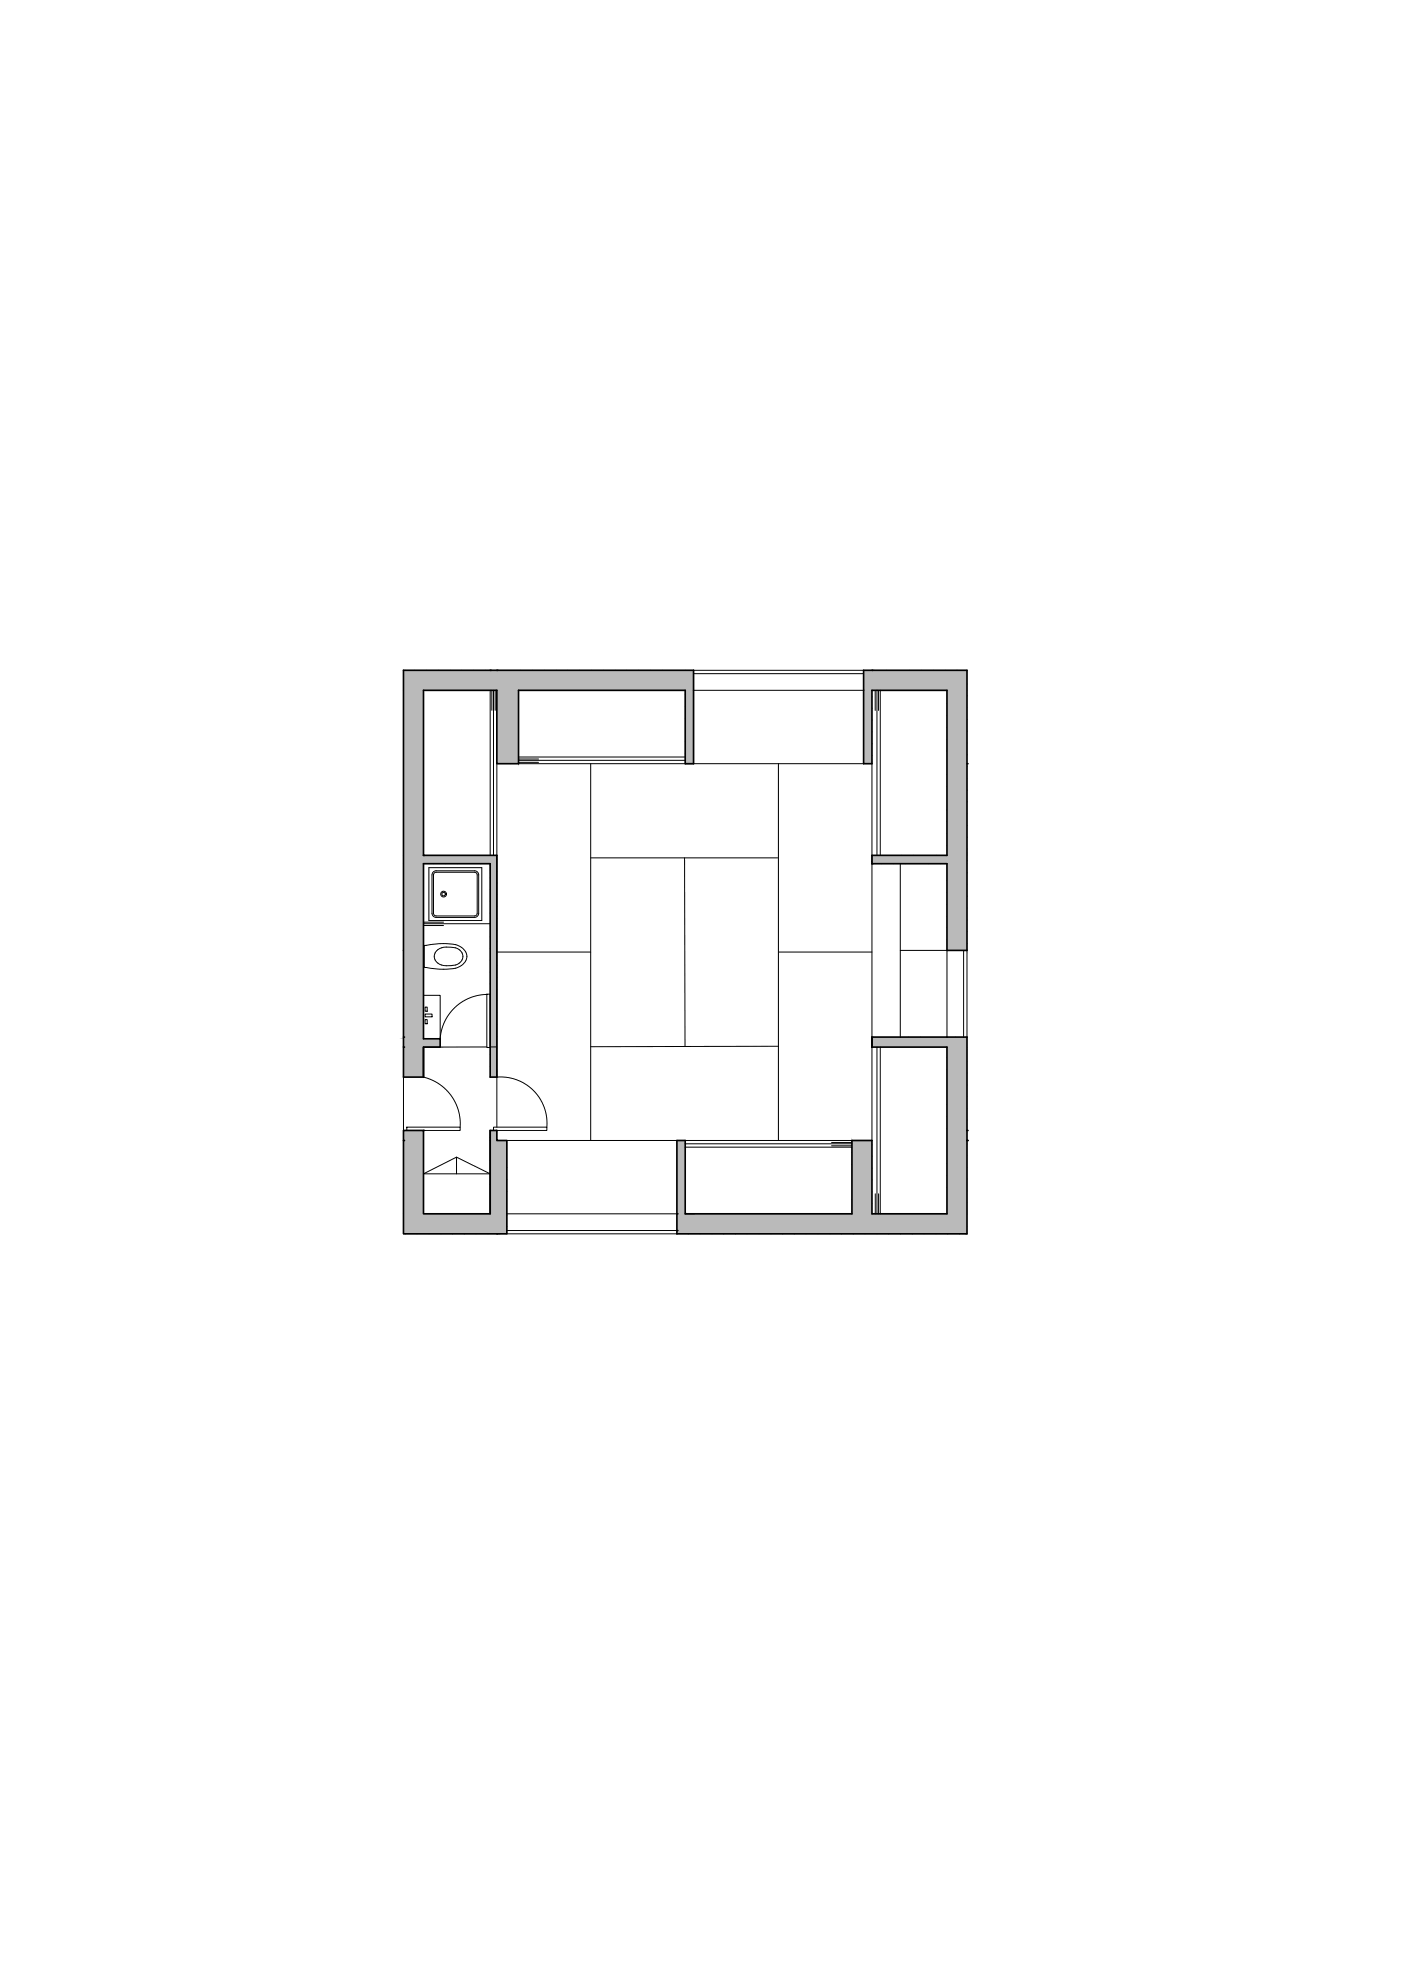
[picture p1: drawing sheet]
<svg xmlns="http://www.w3.org/2000/svg" width="420mm" height="594mm" viewBox="0 0 420 594" stroke-linecap="round" stroke-linejoin="round" font-family="sans-serif">
<!-- layer: Structure -->
<g fill="#000">
<circle cx="147" cy="201" r=".25"/>
<circle cx="149" cy="201" r=".25"/>
<circle cx="261.5" cy="201" r=".25"/>
<circle cx="290" cy="229" r=".25"/>
<circle cx="127" cy="256.5" r=".25"/>
<circle cx="261.5" cy="259" r=".25"/>
<circle cx="121" cy="285" r=".25"/>
<circle cx="121" cy="311" r=".25"/>
<circle cx="121" cy="314" r=".25"/>
<circle cx="127" cy="339" r=".25"/>
<circle cx="290" cy="339" r=".25"/>
<circle cx="121" cy="342" r=".25"/>
<circle cx="290" cy="342" r=".25"/>
<circle cx="149" cy="370" r=".25"/>
<circle cx="203" cy="369" r=".25"/>
<circle cx="203" cy="364" r=".25"/>
</g>
<!-- layer: Particularity -->
<g fill="none" stroke="#000" stroke-width=".3">
<path d="M124.4 201l-3.4 3.4M127 209l-6 6M127 212.5l-6 6M127 216.1l-6 6M127 219.6l-6 6M127.9 201l-6.9 6.9M131.5 201l-10.5 10.5M135 201l-6 6M138.5 201l-6 6M142.1 201l-6 6M145.6 201l-6 6M147 207v49.5"/>
<path d="M147.5 207v6M148 207v49.5M148.5 207v6M149.1 201l-6 6M152.7 201l-6 6M155.5 208.8l-6.5 6.5M155.5 212.3l-6.5 6.5M155.5 215.9l-6.5 6.5M155.5 219.4l-6.5 6.5M156.2 201l-7.2 7.2M159.7 201l-10.7 10.8M163.3 201l-6 6"/>
<path d="M166.8 201l-6 6M170.4 201l-6 6M173.9 201l-6 6M177.4 201l-6 6M181 201l-6 6M184.5 201l-6 6M188 201l-6 6M191.6 201l-6 6M195.1 201l-6 6M198.6 201l-6 6M202.2 201l-6 6M205.7 201l-6 6"/>
<path d="M208 202.3l-4.8 4.7M208 205.8l-2.5 2.5M208 209.3l-2.5 2.5M208 212.9l-2.5 2.5M208 216.4l-2.5 2.5M208 219.9l-2.5 2.5M261.5 208.9l-2.5 2.5M261.5 212.4l-2.5 2.5M261.5 215.9l-2.5 2.5M261.5 219.5l-2.5 2.5M262.3 201l-3.3 3.3M262.5 207v6"/>
<path d="M263 207v49.5M263.5 207v6M264 207v49.5M265.8 201l-6.8 6.8M269.3 201l-6 6M272.9 201l-6 6M276.4 201l-6 6M279.9 201l-6 6M283.5 201l-6 6M287 201l-6 6M290 201.6l-6 6M290 205.1l-6 6"/>
<path d="M290 208.6l-6 6M290 212.2l-6 6M290 215.7l-6 6M290 219.3l-6 6M127 223.2l-6 6M127 226.7l-6 6M127 230.2l-6 6M127 233.8l-6 6M127 237.3l-6 6M155.5 222.9l-6.1 6.1M155.5 226.5l-2.5 2.5M155.5 227h50"/>
<path d="M155.5 228h50M155.5 227.6h6M155.5 228.6h6M208 223.5l-2.5 2.5M208 227l-2 2M261.5 223l-2.5 2.5M261.5 226.5l-2.5 2.5M290 222.8l-6 6M290 226.3l-6 6M290 229.9l-6 6M290 233.4l-6 6M290 236.9l-6 6"/>
<path d="M127 240.8l-6 6M127 244.4l-6 6M127 247.9l-6 6M127 251.4l-6 6M127 255l-6 6M129 256.5l-8 8M132.5 256.5l-2.5 2.5M136.1 256.5l-2.5 2.5M139.6 256.5l-2.5 2.5M143.1 256.5l-2.5 2.5M146.7 256.5l-2.5 2.5M149 257.7l-2 2"/>
<path d="M263.3 256.5l-1.8 1.9M266.9 256.5l-2.5 2.5M270 259v52M270.4 256.5l-2.5 2.5M273.9 256.5l-2.5 2.5M277.5 256.5l-2.5 2.5M281 256.5l-2.5 2.5M290 240.5l-6 6M290 244l-6 6M290 247.5l-6 6M290 251.1l-8 7.9M290 254.6l-6 6"/>
<path d="M290 258.1l-6 6M127 262l-6 6M127 265.6l-6 6M127 269.1l-6 6M127 272.6l-6 6M127 276.2l-6 6M127 279.7l-6 6M127 277h20M127 276.5h6M127 277.6h6M149 261.3l-2 2M149 264.8l-2 2"/>
<path d="M149 268.3l-2 2M149 271.9l-2 2M149 275.4l-2 2M149 278.9l-2 2M290 261.7l-6 6M290 265.2l-6 6M290 268.7l-6 6.1M290 272.3l-6 6M290 275.8l-6 6M290 279.4l-5.7 5.6M127 283.3l-6 5.9M127 286.8l-6 6"/>
<path d="M127 290.3l-6 6M127 293.9l-6 6M127 297.4l-6 6M127 298.5h5v13M149 282.5l-2 2M149 286l-2 2M149 289.5l-2 2M149 293.1l-2 2M149 296.6l-2 2M270 285h14M290 282.9l-2.1 2.1M127 300.9l-6 6"/>
<path d="M127 304.5l-6 6M127 308l-6 6M127 315.1l-6 6M127 318.6l-4.4 4.4M127 311.5l-6 6M130.6 311.5l-2.5 2.5M132 313.6l-.3 .3M149 300.2l-2 1.9M149 303.7l-2 2M149 307.2l-2 2M149 310.8l-2 2M149 314.3l-2 2"/>
<path d="M149 317.8l-2 2M261.9 311l-.4 .4M263 314v50M264 314v50M265.4 311l-3 3M268.9 311l-3 3M272.5 311l-3 3M276 311l-3 3M279.6 311l-3.1 3M283.1 311l-3 3M286.6 311l-3 3M290 311.2l-6 6"/>
<path d="M290 314.7l-6 6M290 318.2l-6 6M124.3 339l-3.3 3.3M127 322.1l-.9 .9M127 339.8l-6 6M149 321.4l-1.7 1.6M149 339l-2 2M290 321.8l-6 6M290 325.3l-6 6M290 328.9l-6 6M290 332.4l-6 6M290 335.9l-6 6"/>
<path d="M290 339.5l-6 6M127 343.4l-6 6M127 346.9l-6 6M127 350.4l-6 6M127 354l-6 6M127 357.5l-6 6M136.9 347l10.1 5h-20l9.9-5v5M149.6 342l-2.6 2.6M152 343.1l-5 5M152 346.6l-5 5M152 350.2l-5 5M152 353.7l-5 5"/>
<path d="M152 357.2l-5 5M205.5 342.6l-2.5 2.5M205.5 346.2l-2.5 2.5M205.5 349.7l-2.5 2.5M205.5 353.2l-2.5 2.5M205.5 356.8l-2.5 2.5M205.5 344h50M205.5 343h50M249.4 342.6h6M249.4 343.6h6M255.6 342l-.1 .1M259.2 342l-3.7 3.7"/>
<path d="M261.5 343.2l-6 6M261.5 346.7l-6 6M261.5 350.3l-6 6M261.5 353.8l-6 6M261.5 357.4l-6 6M262.5 358v6M263.5 358v6M290 343l-6 6M290 346.5l-6 6M290 350.1l-6 6M290 353.6l-6 6M290 357.1l-6 6"/>
<path d="M127 361l-6 6M127.6 364l-6 6M131.1 364l-6 6M134.6 364l-6 6M138.2 364l-6 6M141.7 364l-6 6M145.2 364l-6 6M152 360.8l-9.2 9.2M152 364.3l-5.7 5.7M152 367.9l-2.2 2.1M205.5 360.3l-2.5 2.5M205.5 363.9l-2.5 2.4"/>
<path d="M208.9 364l-5.9 5.9M212.4 364l-6 6M215.9 364l-6 6M219.5 364l-6 6M223 364l-6 6M226.6 364l-6.1 6M230.1 364l-6 6M233.6 364l-6 6M237.2 364l-6 6M240.7 364l-6 6M244.2 364l-6 6M247.8 364l-6 6"/>
<path d="M251.3 364l-6 6M254.8 364l-6 6M261.5 360.9l-9.1 9.1M261.9 364l-6 6M265.4 364l-6 6M269 364l-6 6M272.5 364l-6 6M276 364l-6 6M279.6 364l-6 6M283.1 364l-6 6M290 360.7l-9.3 9.3M290 364.2l-5.8 5.8"/>
<path d="M290 367.7l-2.3 2.3"/>
</g>
<g fill="#bababa" stroke="#bababa" stroke-width=".3">
<path d="M121 201l87 6v-6zM121 201l87 6h-87z"/>
<path d="M205.5 207l2.5 22v-22zM205.5 207l2.5 22h-2.5z"/>
<path d="M149 207l6.5 22v-22zM149 207l6.5 22h-6.5z"/>
<path d="M121 207l6 49.5v-49.5zM121 207l6 49.5h-6z"/>
<path d="M121 256.5l28 2.5v-2.5zM121 256.5l28 2.5h-28z"/>
<path d="M121 259l6 52.5v-52.5zM121 259l6 52.5h-6z"/>
<path d="M121 311.5l11 2.5v-2.5zM121 311.5l11 2.5h-11z"/>
<path d="M147 259l2 64v-64zM147 259l2 64h-2z"/>
<path d="M121 314l6 9v-9zM121 314l6 9h-6z"/>
<path d="M259 201l31 6v-6zM259 201l31 6h-31z"/>
<path d="M259 207l2.5 22v-22zM259 207l2.5 22h-2.5z"/>
<path d="M284 207l6 49.5v-49.5zM284 207l6 49.5h-6z"/>
<path d="M261.5 256.5l28.5 2.5v-2.5zM261.5 256.5l28.5 2.5h-28.5z"/>
<path d="M284 259l6 26v-26zM284 259l6 26h-6z"/>
<path d="M261.5 311l28.5 3v-3zM261.5 311l28.5 3h-28.5z"/>
<path d="M284 314l6 50v-50zM284 314l6 50h-6z"/>
<path d="M255.5 342l6 22v-22zM255.5 342l6 22h-6z"/>
<path d="M203 342l2.5 22v-22zM203 342l2.5 22h-2.5z"/>
<path d="M203 364l87 6v-6zM203 364l87 6h-87z"/>
<path d="M147 339l2 3v-3zM147 339l2 3h-2z"/>
<path d="M147 342l5 22v-22zM147 342l5 22h-5z"/>
<path d="M121 339l6 25v-25zM121 339l6 25h-6z"/>
<path d="M121 364l31 6v-6zM121 364l31 6h-31z"/>
</g>
<!-- layer: Structure -->
<path d="M121 201h87v28h-2.5v-22h-50v22h-6.5v-22h-22v49.5h22v66.5h-2v-64h-20v52.5h5v2.5h-5v9h-6zM259 201h31v84h-6v-26h-22.5v-2.5h22.5v-49.5h-22.5v22h-2.5zM127 314v9M121 339h6v25h20v-25h2v3h3v28h-31zM147 339v25M203 342h2.5v22h50v-22h6v22h22.5v-50h-22.5v-3h28.5v59h-87z" fill="none" stroke="#000" stroke-width=".5"/>
<g fill="none" stroke="#000" stroke-width=".3">
<path d="M149 229v109M155.5 229h103.5M177.1 229v113M233.5 229v113M261.5 229v113h-112.5M177.1 257.3h56.4M205.3 257.3l.1 56.5M146 298.2a14.3 14.3 0 0 0-14 13.3M149 285.5h28.1M233.5 285.5h28M146 314h-19M149 314h-2"/>
<path d="M233.5 313.8l-56.4 .1M127 323a14.4 14.4 0 0 1 11 15M149 323a13.9 13.9 0 0 1 15 15"/>
</g>
<!-- layer: Windows -->
<g fill="none" stroke="#000" stroke-width=".3">
<path d="M208 201h51M208 202h51M208 207h51M146 298.1h1v16h-1zM284 285v26M289 285v26M290 285v26M121 323v16M122 338h16v1h-16zM148 338h16v1h-16zM152 370h51M152 369h51"/>
<path d="M152 364h51M205.5 364h2.8"/>
</g>
<!-- layer: OR-SN -->
<path d="M127.4 283.5a22.2 22.2 0 0 1 10 0 3.3 3.3 0 0 1 1.5 5.6 6.9 6.9 0 0 1-5.3 1.6l-2.8-.1-3-.5M127.4 290.1h.4M127.4 283.5l-.2 .2v6.2l.2 .2M127.7 290.1h.1M136.6 284.2l1.2 .6M136.6 284.2l-1.4-.1a4.1 4.1 0 0 0-4.9 2.2 3.1 3.1 0 0 0 3.5 3.3l2.8-.2M137.8 288.8l-1.2 .6M137.8 284.8a2.4 2.4 0 0 1 0 4" fill="none" stroke="#000" stroke-width=".3"/>
<!-- layer: 0 -->
<path d="M127.5 302h.6v1.3h-.6zM127.5 304.1h2.1v.8h-2.1zM127.5 305.8h.6v1.2h-.6z" fill="none" stroke="#000" stroke-width=".3"/>
<!-- layer: Arredi -->
<g fill="none" stroke="#000" stroke-width=".3">
<path d="M128.6 260.2h15.9v15.9h-15.9zM130.8 261.6h11.5a.79 .79 0 0 1 .8 .8v11.5a.79 .79 0 0 1-.8 .8h-11.5M130.8 261.1h11.5a1.23 1.23 0 0 1 1.3 1.3v11.5a1.23 1.23 0 0 1-1.3 1.2h-11.5M130.8 261.6a.81 .81 0 0 0-.8 .8v11.5a.79 .79 0 0 0 .8 .8M130.8 261.1a1.25 1.25 0 0 0-1.2 1.3v11.5a1.23 1.23 0 0 0 1.2 1.2"/>
<circle cx="133" cy="268.1" r=".86"/>
<circle cx="133" cy="268.1" r=".52"/>
</g>
</svg>
